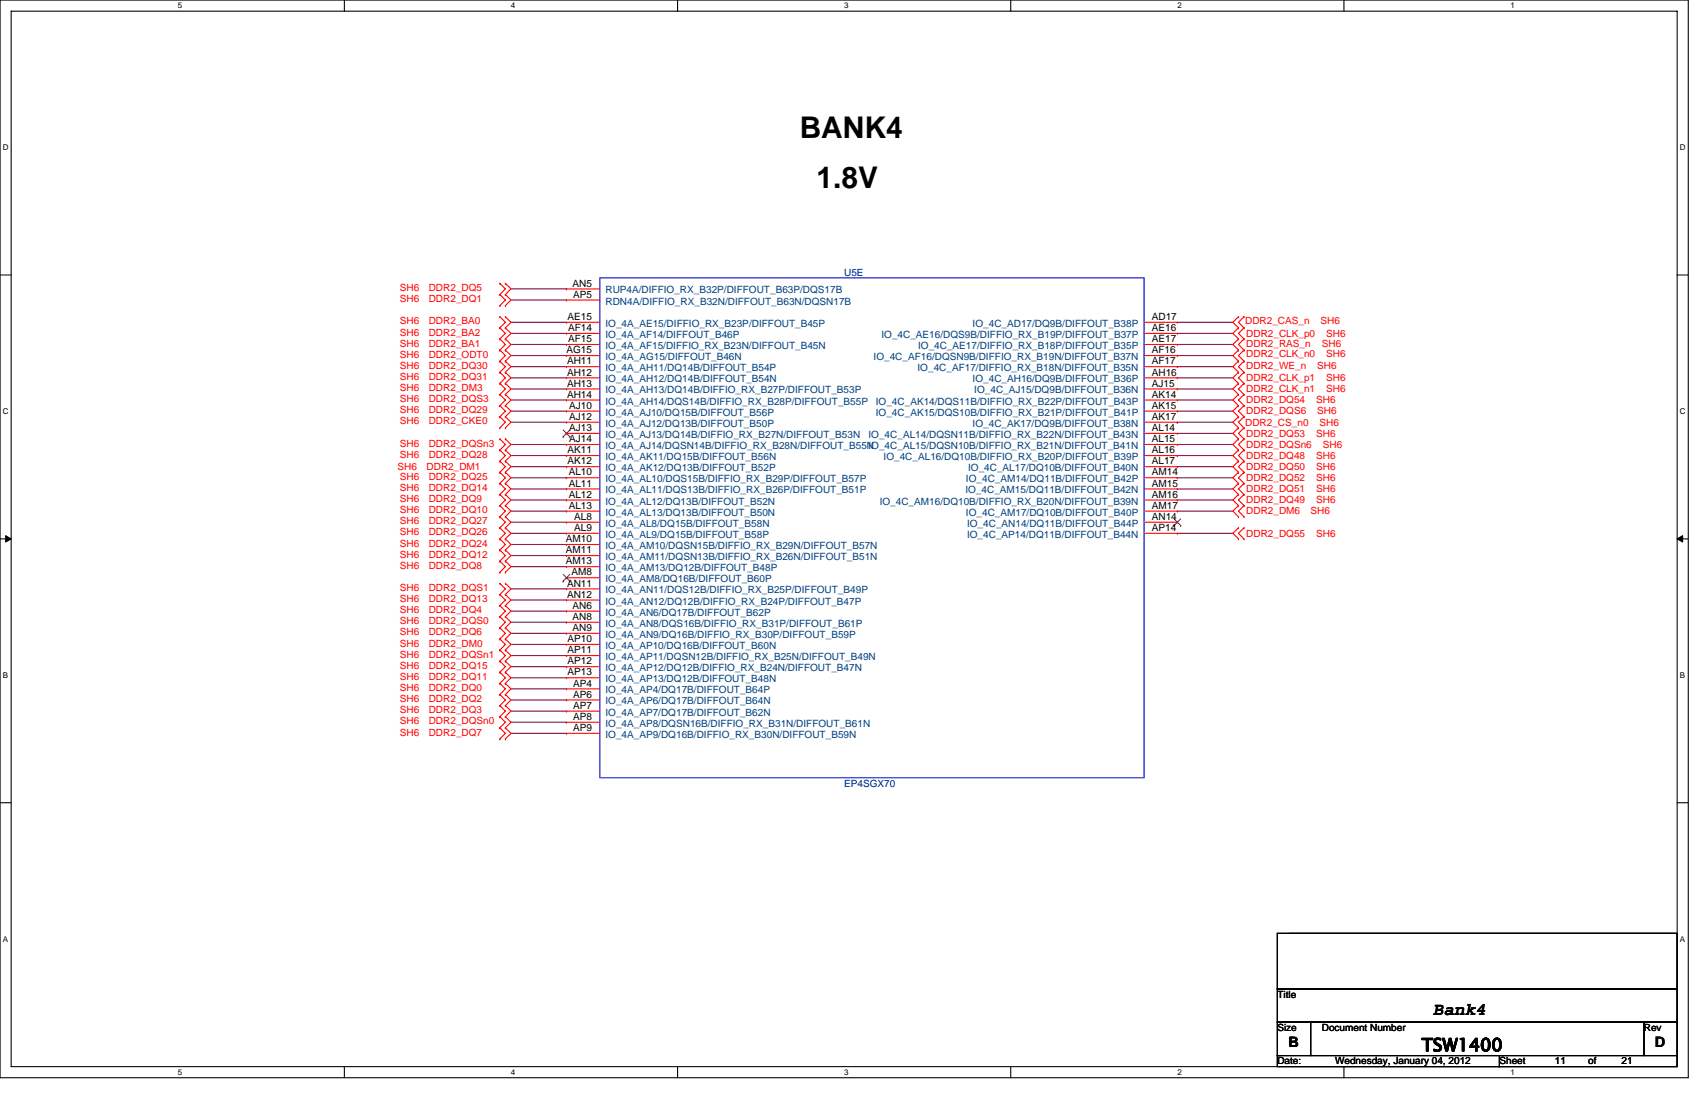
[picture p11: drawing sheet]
<svg xmlns="http://www.w3.org/2000/svg" width="432mm" height="279mm" viewBox="0 0 432 279" stroke-linecap="round" stroke-linejoin="round" font-family="sans-serif">
<defs><g id="words">
<g font-size="7.6">
<text x="203" y="35.1">BANK4</text>
<text x="207.2" y="47.8">1.8V</text>
</g>
<g font-size="4.5">
<text x="363.7" y="257.6">Bank4</text>
<text x="360.9" y="266.7">TSW1400</text>
</g>
<g font-size="3.7">
<text x="327.1" y="265.6">B</text>
<text x="420.1" y="265.6">D</text>
</g>
<g font-size="2.5" fill="#000080">
<text x="214.3" y="69.9">U5E</text>
<text x="214.3" y="199.6">EP4SGX70</text>
</g>
<g font-size="2.5" fill="#f00">
<text x="101.5" y="73.9">SH6</text>
<text x="101.5" y="76.7">SH6</text>
<text x="108.8" y="73.9">DDR2_DQ5</text>
<text x="108.8" y="76.7">DDR2_DQ1</text>
<text x="101.5" y="82.3">SH6</text>
<text x="108.8" y="82.3">DDR2_BA0</text>
<text x="316.1" y="82.3">DDR2_CAS_n</text>
<text x="335.2" y="82.3">SH6</text>
<text x="101.5" y="85.2">SH6</text>
<text x="101.5" y="88">SH6</text>
<text x="108.8" y="85.2">DDR2_BA2</text>
<text x="108.8" y="88">DDR2_BA1</text>
<text x="316.4" y="85.4">DDR2_CLK_p0</text>
<text x="316.4" y="88">DDR2_RAS_n</text>
<text x="335.5" y="88">SH6</text>
<text x="336.7" y="85.4">SH6</text>
<text x="101.5" y="90.8">SH6</text>
<text x="101.5" y="93.6">SH6</text>
<text x="108.8" y="90.8">DDR2_ODT0</text>
<text x="108.8" y="93.6">DDR2_DQ30</text>
<text x="316.4" y="90.5">DDR2_CLK_n0</text>
<text x="316.4" y="93.6">DDR2_WE_n</text>
<text x="334.4" y="93.6">SH6</text>
<text x="336.7" y="90.5">SH6</text>
<text x="101.5" y="96.4">SH6</text>
<text x="101.5" y="99.3">SH6</text>
<text x="108.8" y="96.4">DDR2_DQ31</text>
<text x="108.8" y="99.3">DDR2_DM3</text>
<text x="316.4" y="96.7">DDR2_CLK_p1</text>
<text x="316.4" y="99.5">DDR2_CLK_n1</text>
<text x="336.7" y="96.7">SH6</text>
<text x="336.7" y="99.5">SH6</text>
<text x="101.5" y="102.1">SH6</text>
<text x="101.5" y="104.9">SH6</text>
<text x="101.5" y="107.7">SH6</text>
<text x="108.8" y="102.1">DDR2_DQS3</text>
<text x="108.8" y="104.9">DDR2_DQ29</text>
<text x="108.8" y="107.7">DDR2_CKE0</text>
<text x="316.1" y="108">DDR2_CS_n0</text>
<text x="316.4" y="102.3">DDR2_DQ54</text>
<text x="316.4" y="105.2">DDR2_DQS6</text>
<text x="334.1" y="102.3">SH6</text>
<text x="334.4" y="105.2">SH6</text>
<text x="335" y="108">SH6</text>
<text x="101.5" y="113.3">SH6</text>
<text x="108.8" y="113.3">DDR2_DQSn3</text>
<text x="316.4" y="110.8">DDR2_DQ53</text>
<text x="316.4" y="113.6">DDR2_DQSn6</text>
<text x="334.1" y="110.8">SH6</text>
<text x="335.8" y="113.6">SH6</text>
<text x="100.9" y="119.3">SH6</text>
<text x="101.5" y="116.2">SH6</text>
<text x="108.3" y="119.3">DDR2_DM1</text>
<text x="108.8" y="116.2">DDR2_DQ28</text>
<text x="316.4" y="116.4">DDR2_DQ48</text>
<text x="316.4" y="119.3">DDR2_DQ50</text>
<text x="334.1" y="116.4">SH6</text>
<text x="334.1" y="119.3">SH6</text>
<text x="101.5" y="121.8">SH6</text>
<text x="101.5" y="124.6">SH6</text>
<text x="108.8" y="121.8">DDR2_DQ25</text>
<text x="108.8" y="124.6">DDR2_DQ14</text>
<text x="316.4" y="122.1">DDR2_DQ52</text>
<text x="316.4" y="124.9">DDR2_DQ51</text>
<text x="334.1" y="122.1">SH6</text>
<text x="334.1" y="124.9">SH6</text>
<text x="101.5" y="127.4">SH6</text>
<text x="101.5" y="130.3">SH6</text>
<text x="108.8" y="127.4">DDR2_DQ9</text>
<text x="108.8" y="130.3">DDR2_DQ10</text>
<text x="316.4" y="127.7">DDR2_DQ49</text>
<text x="316.4" y="130.5">DDR2_DM6</text>
<text x="332.7" y="130.5">SH6</text>
<text x="334.1" y="127.7">SH6</text>
<text x="101.5" y="133.1">SH6</text>
<text x="101.5" y="135.9">SH6</text>
<text x="108.8" y="133.1">DDR2_DQ27</text>
<text x="108.8" y="135.9">DDR2_DQ26</text>
<text x="316.4" y="136.2">DDR2_DQ55</text>
<text x="334.1" y="136.2">SH6</text>
<text x="101.5" y="138.7">SH6</text>
<text x="101.5" y="141.5">SH6</text>
<text x="108.8" y="138.7">DDR2_DQ24</text>
<text x="108.8" y="141.5">DDR2_DQ12</text>
<text x="101.5" y="144.4">SH6</text>
<text x="101.5" y="150">SH6</text>
<text x="108.8" y="144.4">DDR2_DQ8</text>
<text x="108.8" y="150">DDR2_DQS1</text>
<text x="101.5" y="152.8">SH6</text>
<text x="101.5" y="155.6">SH6</text>
<text x="108.8" y="152.8">DDR2_DQ13</text>
<text x="108.8" y="155.6">DDR2_DQ4</text>
<text x="101.5" y="158.5">SH6</text>
<text x="101.5" y="161.3">SH6</text>
<text x="108.8" y="158.5">DDR2_DQS0</text>
<text x="108.8" y="161.3">DDR2_DQ6</text>
<text x="101.5" y="164.1">SH6</text>
<text x="101.5" y="166.9">SH6</text>
<text x="108.8" y="164.1">DDR2_DM0</text>
<text x="108.8" y="166.9">DDR2_DQSn1</text>
<text x="101.5" y="169.7">SH6</text>
<text x="101.5" y="172.6">SH6</text>
<text x="108.8" y="169.7">DDR2_DQ15</text>
<text x="108.8" y="172.6">DDR2_DQ11</text>
<text x="101.5" y="175.4">SH6</text>
<text x="101.5" y="178.2">SH6</text>
<text x="108.8" y="175.4">DDR2_DQ0</text>
<text x="108.8" y="178.2">DDR2_DQ2</text>
<text x="101.5" y="181">SH6</text>
<text x="101.5" y="183.8">SH6</text>
<text x="108.8" y="181">DDR2_DQ3</text>
<text x="108.8" y="183.8">DDR2_DQSn0</text>
<text x="101.5" y="186.6">SH6</text>
<text x="108.8" y="186.6">DDR2_DQ7</text>
</g>
<g font-size="2.5">
<text x="145.4" y="72.7">AN5</text>
<text x="145.5" y="75.5">AP5</text>
<text x="144.1" y="81.2">AE15</text>
<text x="292.4" y="81.2">AD17</text>
<text x="143.8" y="89.6">AG15</text>
<text x="144.2" y="84">AF14</text>
<text x="144.2" y="86.8">AF15</text>
<text x="292.4" y="84">AE16</text>
<text x="292.4" y="86.8">AE17</text>
<text x="292.4" y="89.6">AF16</text>
<text x="143.9" y="92.5">AH11</text>
<text x="143.9" y="95.3">AH12</text>
<text x="292.4" y="92.5">AF17</text>
<text x="292.4" y="95.3">AH16</text>
<text x="143.9" y="98.1">AH13</text>
<text x="143.9" y="100.9">AH14</text>
<text x="292.4" y="100.9">AK14</text>
<text x="292.4" y="98.1">AJ15</text>
<text x="144.5" y="103.7">AJ10</text>
<text x="144.5" y="106.6">AJ12</text>
<text x="292.4" y="103.7">AK15</text>
<text x="292.4" y="106.6">AK17</text>
<text x="144.5" y="109.4">AJ13</text>
<text x="144.5" y="112.2">AJ14</text>
<text x="292.4" y="109.4">AL14</text>
<text x="292.4" y="112.2">AL15</text>
<text x="144.1" y="115">AK11</text>
<text x="144.1" y="117.8">AK12</text>
<text x="292.4" y="117.8">AL17</text>
<text x="292.4" y="115">AL16</text>
<text x="144.4" y="120.7">AL10</text>
<text x="144.4" y="123.5">AL11</text>
<text x="292.4" y="120.7">AM14</text>
<text x="292.4" y="123.5">AM15</text>
<text x="144.4" y="126.3">AL12</text>
<text x="144.4" y="129.1">AL13</text>
<text x="145.8" y="131.9">AL8</text>
<text x="292.4" y="129.1">AM17</text>
<text x="292.4" y="126.3">AM16</text>
<text x="292.4" y="131.9">AN14</text>
<text x="143.7" y="137.6">AM10</text>
<text x="145.8" y="134.7">AL9</text>
<text x="292.4" y="134.7">AP14</text>
<text x="143.7" y="140.4">AM11</text>
<text x="143.7" y="143.2">AM13</text>
<text x="143.9" y="148.8">AN11</text>
<text x="145.1" y="146">AM8</text>
<text x="143.9" y="151.7">AN12</text>
<text x="145.4" y="154.5">AN6</text>
<text x="145.4" y="157.3">AN8</text>
<text x="145.4" y="160.1">AN9</text>
<text x="144.1" y="162.9">AP10</text>
<text x="144.1" y="165.8">AP11</text>
<text x="144.1" y="168.6">AP12</text>
<text x="144.1" y="171.4">AP13</text>
<text x="145.5" y="174.2">AP4</text>
<text x="145.5" y="177">AP6</text>
<text x="145.5" y="179.9">AP7</text>
<text x="145.5" y="182.7">AP8</text>
<text x="145.5" y="185.5">AP9</text>
<text x="324.3" y="253.2">Title</text>
<text x="324.3" y="261.6">Size</text>
<text x="335.5" y="261.6">Document Number</text>
<text x="417.3" y="261.6">Rev</text>
<text x="324.3" y="270.1">Date:</text>
<text x="338.9" y="270.1">Wednesday, January 04, 2012</text>
<text x="380.6" y="270.1">Sheet</text>
<text x="394.7" y="270.1">11</text>
<text x="403.2" y="270.1">of</text>
<text x="411.6" y="270.1">21</text>
</g>
<g font-size="2.5" fill="#004080">
<text x="153.7" y="74.5">RUP4A/DIFFIO_RX_B32P/DIFFOUT_B63P/DQS17B</text>
<text x="153.7" y="77.3">RDN4A/DIFFIO_RX_B32N/DIFFOUT_B63N/DQSN17B</text>
<text x="153.7" y="82.9">IO_4A_AE15/DIFFIO_RX_B23P/DIFFOUT_B45P</text>
<text x="246.9" y="82.9">IO_4C_AD17/DQ9B/DIFFOUT_B38P</text>
<text x="153.7" y="85.7">IO_4A_AF14/DIFFOUT_B46P</text>
<text x="153.7" y="88.6">IO_4A_AF15/DIFFIO_RX_B23N/DIFFOUT_B45N</text>
<text x="223.8" y="85.7">IO_4C_AE16/DQS9B/DIFFIO_RX_B19P/DIFFOUT_B37P</text>
<text x="233.1" y="88.6">IO_4C_AE17/DIFFIO_RX_B18P/DIFFOUT_B35P</text>
<text x="153.7" y="91.4">IO_4A_AG15/DIFFOUT_B46N</text>
<text x="153.7" y="94.2">IO_4A_AH11/DQ14B/DIFFOUT_B54P</text>
<text x="221.8" y="91.4">IO_4C_AF16/DQSN9B/DIFFIO_RX_B19N/DIFFOUT_B37N</text>
<text x="232.9" y="94.2">IO_4C_AF17/DIFFIO_RX_B18N/DIFFOUT_B35N</text>
<text x="153.7" y="97">IO_4A_AH12/DQ14B/DIFFOUT_B54N</text>
<text x="153.7" y="99.8">IO_4A_AH13/DQ14B/DIFFIO_RX_B27P/DIFFOUT_B53P</text>
<text x="246.9" y="97">IO_4C_AH16/DQ9B/DIFFOUT_B36P</text>
<text x="247.3" y="99.8">IO_4C_AJ15/DQ9B/DIFFOUT_B36N</text>
<text x="153.7" y="102.7">IO_4A_AH14/DQS14B/DIFFIO_RX_B28P/DIFFOUT_B55P</text>
<text x="153.7" y="105.5">IO_4A_AJ10/DQ15B/DIFFOUT_B56P</text>
<text x="222.3" y="102.7">IO_4C_AK14/DQS11B/DIFFIO_RX_B22P/DIFFOUT_B43P</text>
<text x="222.3" y="105.5">IO_4C_AK15/DQS10B/DIFFIO_RX_B21P/DIFFOUT_B41P</text>
<text x="153.7" y="108.3">IO_4A_AJ12/DQ13B/DIFFOUT_B50P</text>
<text x="153.7" y="111.1">IO_4A_AJ13/DQ14B/DIFFIO_RX_B27N/DIFFOUT_B53N</text>
<text x="153.7" y="113.9">IO_4A_AJ14/DQSN14B/DIFFIO_RX_B28N/DIFFOUT_B55N</text>
<text x="220.5" y="111.1">IO_4C_AL14/DQSN11B/DIFFIO_RX_B22N/DIFFOUT_B43N</text>
<text x="220.5" y="113.9">IO_4C_AL15/DQSN10B/DIFFIO_RX_B21N/DIFFOUT_B41N</text>
<text x="246.9" y="108.3">IO_4C_AK17/DQ9B/DIFFOUT_B38N</text>
<text x="153.7" y="116.8">IO_4A_AK11/DQ15B/DIFFOUT_B56N</text>
<text x="153.7" y="119.6">IO_4A_AK12/DQ13B/DIFFOUT_B52P</text>
<text x="224.3" y="116.8">IO_4C_AL16/DQ10B/DIFFIO_RX_B20P/DIFFOUT_B39P</text>
<text x="245.8" y="119.6">IO_4C_AL17/DQ10B/DIFFOUT_B40N</text>
<text x="153.7" y="122.4">IO_4A_AL10/DQS15B/DIFFIO_RX_B29P/DIFFOUT_B57P</text>
<text x="153.7" y="125.2">IO_4A_AL11/DQS13B/DIFFIO_RX_B26P/DIFFOUT_B51P</text>
<text x="245.1" y="125.2">IO_4C_AM15/DQ11B/DIFFOUT_B42N</text>
<text x="245.2" y="122.4">IO_4C_AM14/DQ11B/DIFFOUT_B42P</text>
<text x="153.7" y="128">IO_4A_AL12/DQ13B/DIFFOUT_B52N</text>
<text x="153.7" y="130.9">IO_4A_AL13/DQ13B/DIFFOUT_B50N</text>
<text x="223.3" y="128">IO_4C_AM16/DQ10B/DIFFIO_RX_B20N/DIFFOUT_B39N</text>
<text x="245.2" y="130.9">IO_4C_AM17/DQ10B/DIFFOUT_B40P</text>
<text x="153.7" y="133.7">IO_4A_AL8/DQ15B/DIFFOUT_B58N</text>
<text x="153.7" y="136.5">IO_4A_AL9/DQ15B/DIFFOUT_B58P</text>
<text x="245.5" y="133.7">IO_4C_AN14/DQ11B/DIFFOUT_B44P</text>
<text x="245.5" y="136.5">IO_4C_AP14/DQ11B/DIFFOUT_B44N</text>
<text x="153.7" y="139.3">IO_4A_AM10/DQSN15B/DIFFIO_RX_B29N/DIFFOUT_B57N</text>
<text x="153.7" y="142.1">IO_4A_AM11/DQSN13B/DIFFIO_RX_B26N/DIFFOUT_B51N</text>
<text x="153.7" y="144.9">IO_4A_AM13/DQ12B/DIFFOUT_B48P</text>
<text x="153.7" y="147.8">IO_4A_AM8/DQ16B/DIFFOUT_B60P</text>
<text x="153.7" y="150.6">IO_4A_AN11/DQS12B/DIFFIO_RX_B25P/DIFFOUT_B49P</text>
<text x="153.7" y="153.4">IO_4A_AN12/DQ12B/DIFFIO_RX_B24P/DIFFOUT_B47P</text>
<text x="153.7" y="156.2">IO_4A_AN6/DQ17B/DIFFOUT_B62P</text>
<text x="153.7" y="159">IO_4A_AN8/DQS16B/DIFFIO_RX_B31P/DIFFOUT_B61P</text>
<text x="153.7" y="161.9">IO_4A_AN9/DQ16B/DIFFIO_RX_B30P/DIFFOUT_B59P</text>
<text x="153.7" y="164.7">IO_4A_AP10/DQ16B/DIFFOUT_B60N</text>
<text x="153.7" y="167.5">IO_4A_AP11/DQSN12B/DIFFIO_RX_B25N/DIFFOUT_B49N</text>
<text x="153.7" y="170.3">IO_4A_AP12/DQ12B/DIFFIO_RX_B24N/DIFFOUT_B47N</text>
<text x="153.7" y="173.1">IO_4A_AP13/DQ12B/DIFFOUT_B48N</text>
<text x="153.7" y="176">IO_4A_AP4/DQ17B/DIFFOUT_B64P</text>
<text x="153.7" y="178.8">IO_4A_AP6/DQ17B/DIFFOUT_B64N</text>
<text x="153.7" y="181.6">IO_4A_AP7/DQ17B/DIFFOUT_B62N</text>
<text x="153.7" y="184.4">IO_4A_AP8/DQSN16B/DIFFIO_RX_B31N/DIFFOUT_B61N</text>
<text x="153.7" y="187.2">IO_4A_AP9/DQ16B/DIFFIO_RX_B30N/DIFFOUT_B59N</text>
</g>
<g font-size="2">
<text x="45.1" y="2.1">5</text>
<text x="129.7" y="2.1">4</text>
<text x="214.3" y="2.1">3</text>
<text x="298.9" y="2.1">2</text>
<text x="383.5" y="2.1">1</text>
<text x=".7" y="38.1">D</text>
<text x="426.5" y="38.1">D</text>
<text x=".7" y="105.1">C</text>
<text x="426.5" y="105.1">C</text>
<text x=".7" y="172">B</text>
<text x="426.5" y="172">B</text>
<text x=".7" y="239">A</text>
<text x="426.5" y="239">A</text>
<text x="45.1" y="272.8">5</text>
<text x="129.7" y="272.8">4</text>
<text x="214.3" y="272.8">3</text>
<text x="298.9" y="272.8">2</text>
<text x="383.5" y="272.8">1</text>
</g>
</g></defs>
<path d="M0 0h428.6v273.5h-428.6zM2.8 2.8h422.9v267.9h-422.9z" fill="none" stroke="#000" stroke-width=".28"/>
<g fill="#fff">
<path d="M45.1 .3h1.1v2.3h-1.1z"/>
<path d="M45.1 271h1.1v2.2h-1.1z"/>
</g>
<path d="M87.4 0v2.8M87.4 270.7v2.8" fill="none" stroke="#000" stroke-width=".28"/>
<g fill="#fff">
<path d="M129.7 .3h1.1v2.3h-1.1z"/>
<path d="M129.7 271h1.1v2.2h-1.1z"/>
</g>
<path d="M172 0v2.8M172 270.7v2.8" fill="none" stroke="#000" stroke-width=".28"/>
<g fill="#fff">
<path d="M214.3 .3h1.1v2.3h-1.1z"/>
<path d="M214.3 271h1.1v2.2h-1.1z"/>
</g>
<path d="M256.6 0v2.8M256.6 270.7v2.8" fill="none" stroke="#000" stroke-width=".28"/>
<g fill="#fff">
<path d="M298.9 .3h1.1v2.3h-1.1z"/>
<path d="M298.9 271h1.1v2.2h-1.1z"/>
</g>
<path d="M341.2 0v2.8M341.2 270.7v2.8" fill="none" stroke="#000" stroke-width=".28"/>
<g fill="#fff">
<path d="M383.5 .3h1.1v2.3h-1.1z"/>
<path d="M383.5 271h1.1v2.2h-1.1z"/>
<path d="M.7 36.3h1.5v2.3h-1.5z"/>
<path d="M426.5 36.3h1.4v2.3h-1.4z"/>
<path d="M.7 103.3h1.5v2.2h-1.5z"/>
<path d="M426.5 103.3h1.4v2.2h-1.4z"/>
</g>
<path d="M0 69.8h2.8M425.7 69.8h2.9" fill="none" stroke="#000" stroke-width=".28"/>
<g fill="#fff">
<path d="M.7 170.2h1.4v2.3h-1.4z"/>
<path d="M426.5 170.2h1.3v2.3h-1.3z"/>
</g>
<path d="M0 136.8h2.8M425.7 136.8h2.9" fill="none" stroke="#000" stroke-width=".28"/>
<path d="M1.4 135.9l1.4 .9-1.4 .8zM425.7 136.8l1.4-.9v1.7z" fill="#000" stroke="#000" stroke-width=".25"/>
<g fill="#fff">
<path d="M.7 237.2h1.4v2.2h-1.4z"/>
<path d="M426.4 237.2h1.4v2.2h-1.4z"/>
</g>
<path d="M0 203.7h2.8M425.7 203.7h2.9M324.3 236.9h101.4v14.1h-101.4zM327.1 236.9h98.6M425.7 236.9v14.1M425.7 236.9h.1M324.3 251h101.4v8.4h-101.4zM324.3 259.4h8.4v8.5h-8.4zM332.7 259.4h84.6v8.5h-84.6zM417.3 259.4h8.4v8.5h-8.4zM324.3 267.9h56.3v2.8h-56.3zM380.6 267.9h45.1v2.8h-45.1z" fill="none" stroke="#000" stroke-width=".28"/>
<g fill="none" stroke="#800040" stroke-width=".28">
<path d="M129.7 73.3h14.1M129.7 76.1h14.1M129.7 81.8h14.1M129.7 84.6h14.1M129.7 87.4h14.1M129.7 90.2h14.1M129.7 93h14.1M129.7 95.9h14.1M129.7 98.7h14.1M298.9 95.9h14.1M298.9 84.6h14.1M298.9 98.7h14.1"/>
<path d="M298.9 90.2h14.1M298.9 81.8h14.1M298.9 87.4h14.1M298.9 93h14.1M129.7 101.5h14.1M129.7 104.3h14.1M129.7 107.1h14.1M129.7 112.8h14.1M129.7 115.6h14.1M129.7 118.4h14.1M298.9 101.5h14.1M298.9 104.3h14.1"/>
<path d="M298.9 110h14.1M298.9 112.8h14.1M298.9 115.6h14.1M298.9 118.4h14.1M298.9 107.1h.1M298.9 107.1h14.1M129.7 121.2h14.1M129.7 124.1h14.1M129.7 126.9h14.1M129.7 129.7h14.1M129.7 132.5h14.1M129.7 135.3h14.1"/>
<path d="M129.7 138.2h14.1M298.9 121.2h14.1M298.9 124.1h14.1M298.9 126.9h14.1M298.9 129.7h14.1M298.9 135.3h14.1M129.7 141h14.1M129.7 143.8h14.1M129.7 152.3h14.1M129.7 155.1h14.1M129.7 157.9h14.1M129.7 149.4h14.1"/>
<path d="M129.7 160.7h14.1M129.7 163.5h14.1M129.7 169.2h14.1M129.7 172h14.1M129.7 174.8h14.1M129.7 177.6h14.1M129.7 166.4h14.1M129.7 180.5h14.1M129.7 183.3h14.1M129.7 186.1h14.1"/>
</g>
<g fill="none" stroke="#f00" stroke-width=".28">
<path d="M126.9 71.9h.1M126.9 74.7h.1M126.9 77.6h.1M126.9 71.9l1.4 1.4-1.4 1.4M126.9 74.7l1.4 1.4-1.4 1.5M128.3 74.7h.1M128.3 71.9h.1M128.3 77.6h.1M128.3 71.9l1.4 1.4-1.4 1.4M128.3 74.7l1.4 1.4-1.4 1.5M143.8 73.3h.1M143.8 76.1h.1"/>
<path d="M143.8 73.3h8.5M143.8 76.1h8.5M126.9 80.4h.1M126.9 83.2h.1M126.9 86h.1M126.9 88.8h.1M126.9 91.7h.1M126.9 94.5h.1M126.9 97.3h.1M126.9 80.4l1.4 1.4-1.4 1.4M126.9 83.2l1.4 1.4-1.4 1.4M126.9 86l1.4 1.4-1.4 1.4"/>
<path d="M126.9 88.8l1.4 1.4-1.4 1.5M126.9 91.7l1.4 1.3-1.4 1.5M126.9 94.5l1.4 1.4-1.4 1.4M126.9 97.3l1.4 1.4-1.4 1.4M128.3 83.2h.1M128.3 80.4h.1M128.3 86h.1M128.3 88.8h.1M128.3 91.7h.1M128.3 94.5h.1M128.3 97.3h.1M128.3 80.4l1.4 1.4-1.4 1.4"/>
<path d="M128.3 83.2l1.4 1.4-1.4 1.4M128.3 86l1.4 1.4-1.4 1.4M128.3 88.8l1.4 1.4-1.4 1.5M128.3 91.7l1.4 1.3-1.4 1.5M128.3 94.5l1.4 1.4-1.4 1.4M128.3 97.3l1.4 1.4-1.4 1.4M143.8 81.8h.1M143.8 84.6h.1M143.8 87.4h.1M143.8 90.2h.1M143.8 93h.1M143.8 95.9h.1"/>
<path d="M143.8 98.7h.1M143.8 81.8h8.5M143.8 84.6h8.5M143.8 87.4h8.5M143.8 90.2h8.5M143.8 93h8.5M143.8 95.9h8.5M143.8 98.7h8.5M290.4 81.8h8.5M290.4 84.6h8.5M290.4 87.4h8.5M290.4 90.2h8.5"/>
<path d="M290.4 93h8.5M290.4 95.9h8.5M290.4 98.7h8.5M298.9 81.8h.1M298.9 84.6h.1M298.9 87.4h.1M298.9 90.2h.1M298.9 93h.1M298.9 95.9h.1M298.9 98.7h.1M314.4 94.5h.1M314.4 97.3h.1"/>
<path d="M314.4 83.2h.1M314.4 86h.1M314.4 91.7h.1M314.4 88.8h.1M314.4 80.4h.1M314.4 94.5l-1.4 1.4 1.4 1.4M314.4 97.3l-1.4 1.4 1.4 1.4M314.4 83.2l-1.4 1.4 1.4 1.4M314.4 88.8l-1.4 1.4 1.4 1.5M314.4 80.4l-1.4 1.4 1.4 1.4M314.4 86l-1.4 1.4 1.4 1.4M314.4 91.7l-1.4 1.3 1.4 1.5"/>
<path d="M315.8 97.3h.1M315.8 94.5h.1M315.8 86h.1M315.8 83.2h.1M315.8 88.8h.1M315.8 91.7h.1M315.8 80.4h.1M315.8 94.5l-1.4 1.4 1.4 1.4M315.8 97.3l-1.4 1.4 1.4 1.4M315.8 83.2l-1.4 1.4 1.4 1.4M315.8 88.8l-1.4 1.4 1.4 1.5M315.8 80.4l-1.4 1.4 1.4 1.4"/>
<path d="M315.8 86l-1.4 1.4 1.4 1.4M315.8 91.7l-1.4 1.3 1.4 1.5M126.9 100.1h.1M126.9 102.9h.1M126.9 105.7h.1M126.9 108.6h.1M126.9 111.4h.1M126.9 114.2h.1M126.9 117h.1M126.9 119.8h.1M126.9 100.1l1.4 1.4-1.4 1.4M126.9 102.9l1.4 1.4-1.4 1.4"/>
<path d="M126.9 105.7l1.4 1.4-1.4 1.5M126.9 111.4l1.4 1.4-1.4 1.4M126.9 114.2l1.4 1.4-1.4 1.4M126.9 119.8l1.4 1.4-1.4 1.5M126.9 117l1.4 1.4-1.4 1.4M128.3 100.1h.1M128.3 102.9h.1M128.3 105.7h.1M128.3 108.6h.1M128.3 114.2h.1M128.3 111.4h.1M128.3 117h.1"/>
<path d="M128.3 119.8h.1M128.3 100.1l1.4 1.4-1.4 1.4M128.3 102.9l1.4 1.4-1.4 1.4M128.3 105.7l1.4 1.4-1.4 1.5M128.3 111.4l1.4 1.4-1.4 1.4M128.3 114.2l1.4 1.4-1.4 1.4M128.3 119.8l1.4 1.4-1.4 1.5M128.3 117l1.4 1.4-1.4 1.4M143.8 101.5h.1M143.8 104.3h.1M143.8 107.1h.1M143.8 110h.1"/>
<path d="M143.8 112.8h.1M143.8 115.6h.1M143.8 118.4h.1M143.8 101.5h8.5M143.8 104.3h8.5M143.8 107.1h8.5M143.8 110h8.5M143.8 112.8h8.5M143.8 115.6h8.5M143.8 118.4h8.5M290.4 101.5h8.5M290.4 104.3h8.5"/>
<path d="M290.4 107.1h8.5M290.4 110h8.5M290.4 112.8h8.5M290.4 115.6h8.5M290.4 118.4h8.5M298.9 101.5h.1M298.9 104.3h.1M298.9 107.1h.1M298.9 110h.1M298.9 112.8h.1M298.9 115.6h.1M298.9 118.4h.1"/>
<path d="M314.4 100.1h.1M314.4 102.9h.1M314.4 105.7h.1M314.4 108.6h.1M314.4 111.4h.1M314.4 114.2h.1M314.4 117h.1M314.4 119.8h.1M314.4 100.1l-1.4 1.4 1.4 1.4M314.4 102.9l-1.4 1.4 1.4 1.4M314.4 108.6l-1.4 1.4 1.4 1.4M314.4 111.4l-1.4 1.4 1.4 1.4"/>
<path d="M314.4 114.2l-1.4 1.4 1.4 1.4M314.4 117l-1.4 1.4 1.4 1.4M314.4 119.8l-1.4 1.4 1.4 1.5M314.4 105.7l-1.4 1.4 1.4 1.5M315.8 102.9h.1M315.8 100.1h.1M315.8 105.7h.1M315.8 111.4h.1M315.8 108.6h.1M315.8 114.2h.1M315.8 117h.1M315.8 119.8h.1"/>
<path d="M315.8 100.1l-1.4 1.4 1.4 1.4M315.8 102.9l-1.4 1.4 1.4 1.4M315.8 108.6l-1.4 1.4 1.4 1.4M315.8 111.4l-1.4 1.4 1.4 1.4M315.8 114.2l-1.4 1.4 1.4 1.4M315.8 117l-1.4 1.4 1.4 1.4M315.8 119.8l-1.4 1.4 1.4 1.5M315.8 105.7l-1.4 1.4 1.4 1.5M126.9 122.7h.1M126.9 125.5h.1M126.9 128.3h.1M126.9 131.1h.1"/>
<path d="M126.9 133.9h.1M126.9 136.8h.1M126.9 139.6h.1M126.9 122.7l1.4 1.4-1.4 1.4M126.9 125.5l1.4 1.4-1.4 1.4M126.9 128.3l1.4 1.4-1.4 1.4M126.9 131.1l1.4 1.4-1.4 1.4M126.9 133.9l1.4 1.4-1.4 1.5M126.9 136.8l1.4 1.4-1.4 1.4M126.9 139.6l1.4 1.4-1.4 1.4M128.3 122.7h.1M128.3 125.5h.1"/>
<path d="M128.3 128.3h.1M128.3 131.1h.1M128.3 133.9h.1M128.3 136.8h.1M128.3 139.6h.1M128.3 122.7l1.4 1.4-1.4 1.4M128.3 125.5l1.4 1.4-1.4 1.4M128.3 128.3l1.4 1.4-1.4 1.4M128.3 131.1l1.4 1.4-1.4 1.4M128.3 133.9l1.4 1.4-1.4 1.5M128.3 136.8l1.4 1.4-1.4 1.4M128.3 139.6l1.4 1.4-1.4 1.4"/>
<path d="M143.8 121.2h.1M143.8 124.1h.1M143.8 126.9h.1M143.8 129.7h.1M143.8 132.5h.1M143.8 135.3h.1M143.8 138.2h.1M143.8 121.2h8.5M143.8 124.1h8.5M143.8 126.9h8.5M143.8 129.7h8.5M143.8 132.5h8.5"/>
<path d="M143.8 135.3h8.5M143.8 138.2h8.5M290.4 121.2h8.5M290.4 124.1h8.5M290.4 126.9h8.5M290.4 129.7h8.5M290.4 132.5h8.5M290.4 135.3h8.5M298.9 121.2h.1M298.9 124.1h.1M298.9 126.9h.1M298.9 129.7h.1"/>
<path d="M298.9 132.5h.1M298.9 135.3h.1M314.4 122.7h.1M314.4 125.5h.1M314.4 128.3h.1M314.4 131.1h.1M314.4 133.9h.1M314.4 136.8h.1M314.4 122.7l-1.4 1.4 1.4 1.4M314.4 125.5l-1.4 1.4 1.4 1.4M314.4 128.3l-1.4 1.4 1.4 1.4M314.4 133.9l-1.4 1.4 1.4 1.5"/>
<path d="M315.8 122.7h.1M315.8 125.5h.1M315.8 128.3h.1M315.8 131.1h.1M315.8 136.8h.1M315.8 133.9h.1M315.8 122.7l-1.4 1.4 1.4 1.4M315.8 125.5l-1.4 1.4 1.4 1.4M315.8 128.3l-1.4 1.4 1.4 1.4M315.8 133.9l-1.4 1.4 1.4 1.5M126.9 142.4h.1M126.9 145.2h.1"/>
<path d="M126.9 150.9h.1M126.9 153.7h.1M126.9 156.5h.1M126.9 159.3h.1M126.9 148h.1M126.9 142.4l1.4 1.4-1.4 1.4M126.9 150.9l1.4 1.4-1.4 1.4M126.9 153.7l1.4 1.4-1.4 1.4M126.9 156.5l1.4 1.4-1.4 1.4M126.9 159.3l1.4 1.4-1.4 1.4M126.9 148l1.4 1.4-1.4 1.5M128.3 142.4h.1"/>
<path d="M128.3 145.2h.1M128.3 153.7h.1M128.3 150.9h.1M128.3 156.5h.1M128.3 159.3h.1M128.3 148h.1M128.3 142.4l1.4 1.4-1.4 1.4M128.3 150.9l1.4 1.4-1.4 1.4M128.3 153.7l1.4 1.4-1.4 1.4M128.3 156.5l1.4 1.4-1.4 1.4M128.3 159.3l1.4 1.4-1.4 1.4M128.3 148l1.4 1.4-1.4 1.5"/>
<path d="M143.8 141h.1M143.8 143.8h.1M143.8 146.6h.1M143.8 149.4h.1M143.8 152.3h.1M143.8 155.1h.1M143.8 157.9h.1M143.8 141h8.5M143.8 143.8h8.5M143.8 146.6h8.5M143.8 149.4h8.5M143.8 152.3h8.5"/>
<path d="M143.8 155.1h8.5M143.8 157.9h8.5M126.9 162.1h.1M126.9 165h.1M126.9 167.8h.1M126.9 170.6h.1M126.9 173.4h.1M126.9 176.2h.1M126.9 179h.1M126.9 162.1l1.4 1.4-1.4 1.5M126.9 167.8l1.4 1.4-1.4 1.4M126.9 170.6l1.4 1.4-1.4 1.4"/>
<path d="M126.9 173.4l1.4 1.4-1.4 1.4M126.9 176.2l1.4 1.4-1.4 1.4M126.9 179l1.4 1.5-1.4 1.4M126.9 165l1.4 1.4-1.4 1.4M128.3 162.1h.1M128.3 165h.1M128.3 170.6h.1M128.3 167.8h.1M128.3 173.4h.1M128.3 176.2h.1M128.3 179h.1M128.3 162.1l1.4 1.4-1.4 1.5"/>
<path d="M128.3 167.8l1.4 1.4-1.4 1.4M128.3 170.6l1.4 1.4-1.4 1.4M128.3 173.4l1.4 1.4-1.4 1.4M128.3 176.2l1.4 1.4-1.4 1.4M128.3 179l1.4 1.5-1.4 1.4M128.3 165l1.4 1.4-1.4 1.4M143.8 160.7h.1M143.8 163.5h.1M143.8 166.4h.1M143.8 169.2h.1M143.8 172h.1M143.8 174.8h.1"/>
<path d="M143.8 177.6h.1M143.8 160.7h8.5M143.8 163.5h8.5M143.8 166.4h8.5M143.8 169.2h8.5M143.8 172h8.5M143.8 174.8h8.5M143.8 177.6h8.5M126.9 181.9h.1M126.9 184.7h.1M126.9 187.5h.1M126.9 181.9l1.4 1.4-1.4 1.4"/>
<path d="M126.9 184.7l1.4 1.4-1.4 1.4M128.3 181.9h.1M128.3 184.7h.1M128.3 187.5h.1M128.3 181.9l1.4 1.4-1.4 1.4M128.3 184.7l1.4 1.4-1.4 1.4M143.8 180.5h.1M143.8 183.3h.1M143.8 186.1h.1M143.8 180.5h8.5M143.8 183.3h8.5M143.8 186.1h8.5"/>
</g>
<path d="M152.3 70.5h138.1v126.9h-138.1z" fill="none" stroke="#00f" stroke-width=".28"/>
<path d="M142.9 110.8h.1M143 109.1l1.7 1.7M144.7 109.1l-1.8 1.7M144.7 110.8h.1M298 133.4h.1M298 131.7l1.7 1.7M299.7 131.7l-1.7 1.7M299.7 133.4h.1M142.9 147.5h.1M143 145.8l1.7 1.7M144.7 145.8l-1.8 1.7M144.7 147.5h.1" fill="none" stroke="#804000" stroke-width=".25"/>
<use href="#words"/>
</svg>
